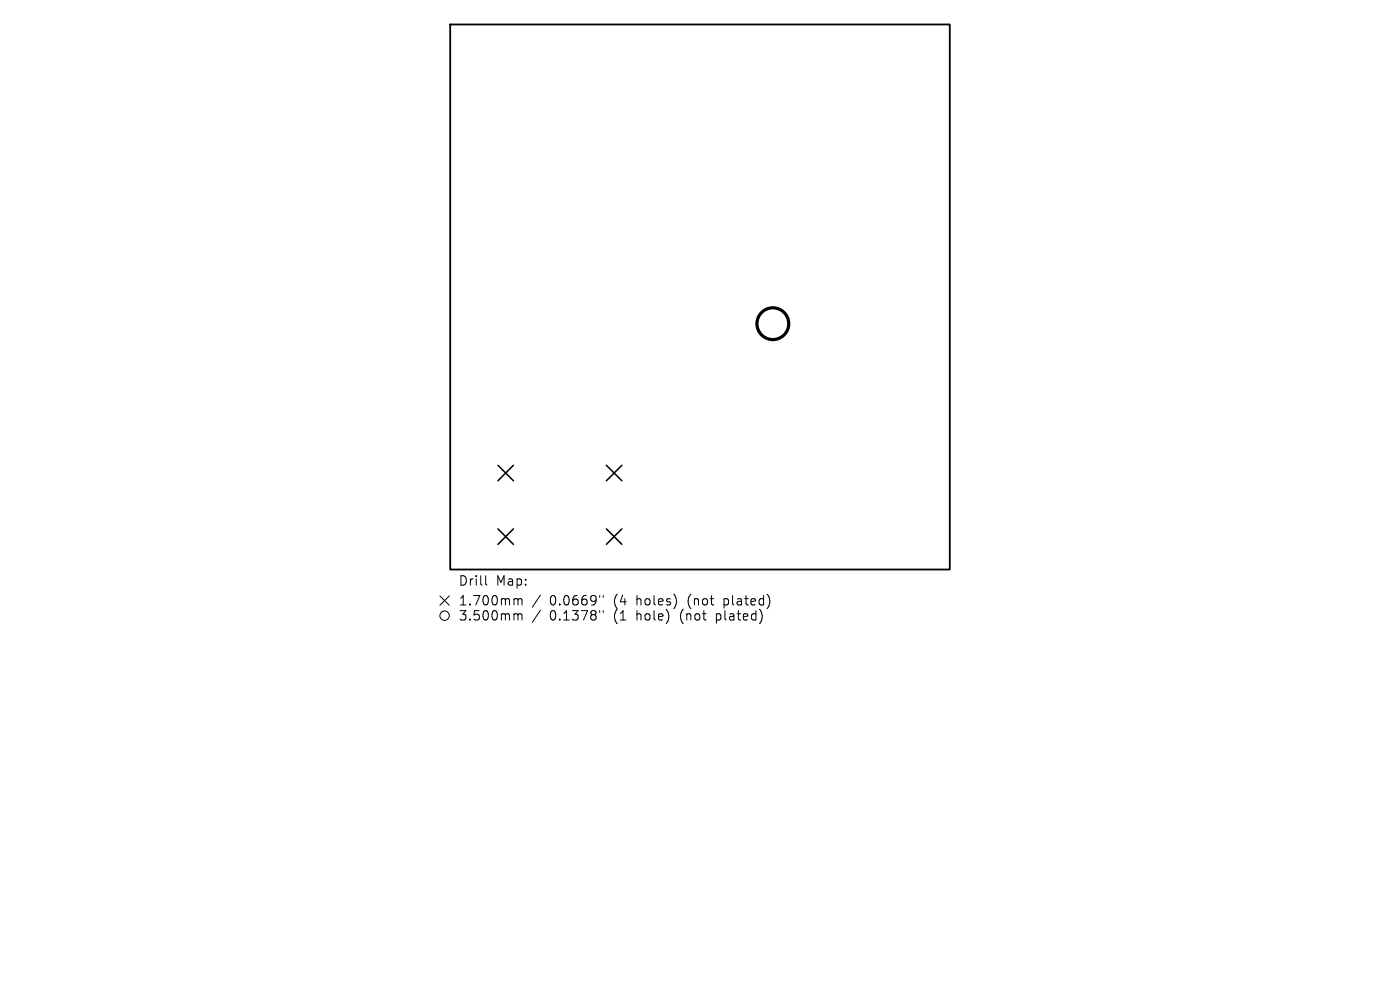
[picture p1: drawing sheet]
<svg xmlns="http://www.w3.org/2000/svg" width="297mm" height="210mm" viewBox="0 0 297 210" stroke-linecap="round" stroke-linejoin="round" font-family="sans-serif">
<defs><g id="words">
<g font-size="2.8">
<text x="97.3" y="124.5">Drill</text>
<text x="105.2" y="124.5">Map:</text>
<text x="97.3" y="128.7">1.700mm</text>
<text x="97.3" y="131.9">3.500mm</text>
<text x="116.6" y="128.7">0.0669&quot;</text>
<text x="116.6" y="131.9">0.1378&quot;</text>
<text x="130.2" y="128.7">(4</text>
<text x="130.2" y="131.9">(1</text>
<text x="135" y="128.7">holes)</text>
<text x="135" y="131.9">hole)</text>
<text x="144.4" y="131.9">(not</text>
<text x="146" y="128.7">(not</text>
<text x="152.1" y="131.9">plated)</text>
<text x="153.7" y="128.7">plated)</text>
</g>
</g></defs>
<path d="M95.5 5.2h106v115.6h-106z" fill="none" stroke="#000" stroke-width=".39"/>
<path d="M105.6 98.7l3.3 3.3M108.9 98.7l-3.3 3.3M128.6 98.7l3.3 3.3M131.9 98.7l-3.3 3.3M105.6 112.2l3.3 3.3M108.9 112.2l-3.3 3.3M128.6 112.2l3.3 3.3M131.9 112.2l-3.3 3.3" fill="none" stroke="#000" stroke-width=".33"/>
<circle cx="164" cy="68.7" r="3.4" fill="none" stroke="#000" stroke-width=".67"/>
<g fill="none" stroke="#000" stroke-width=".21">
<path d="M93.3 126.4l2 2M95.3 126.4l-2 2M103 122.1v1.7l.3 .3M109.6 127l.3 .3M109.6 130.2l.3 .3M109.9 127.3v1M109.9 130.5v1M109.9 127.3l.3-.3 .4 .1 .1 1.2M109.9 130.5l.3-.3 .4 .1 .1 1.2M114.6 126.2l-1.7 2.6M114.6 129.4l-1.7 2.6M127.2 126.3v.4"/>
<path d="M127.2 129.5v.4M128 126.3v.4M128 129.5v.4M143.4 126.9v1.3M161.6 130.1l.1 .9-.5 1.2M162.8 126.1a2.35 2.35 0 0 1 0 2.9"/>
<circle cx="94.3" cy="130.6" r="1"/>
</g>
<use href="#words"/>
</svg>
